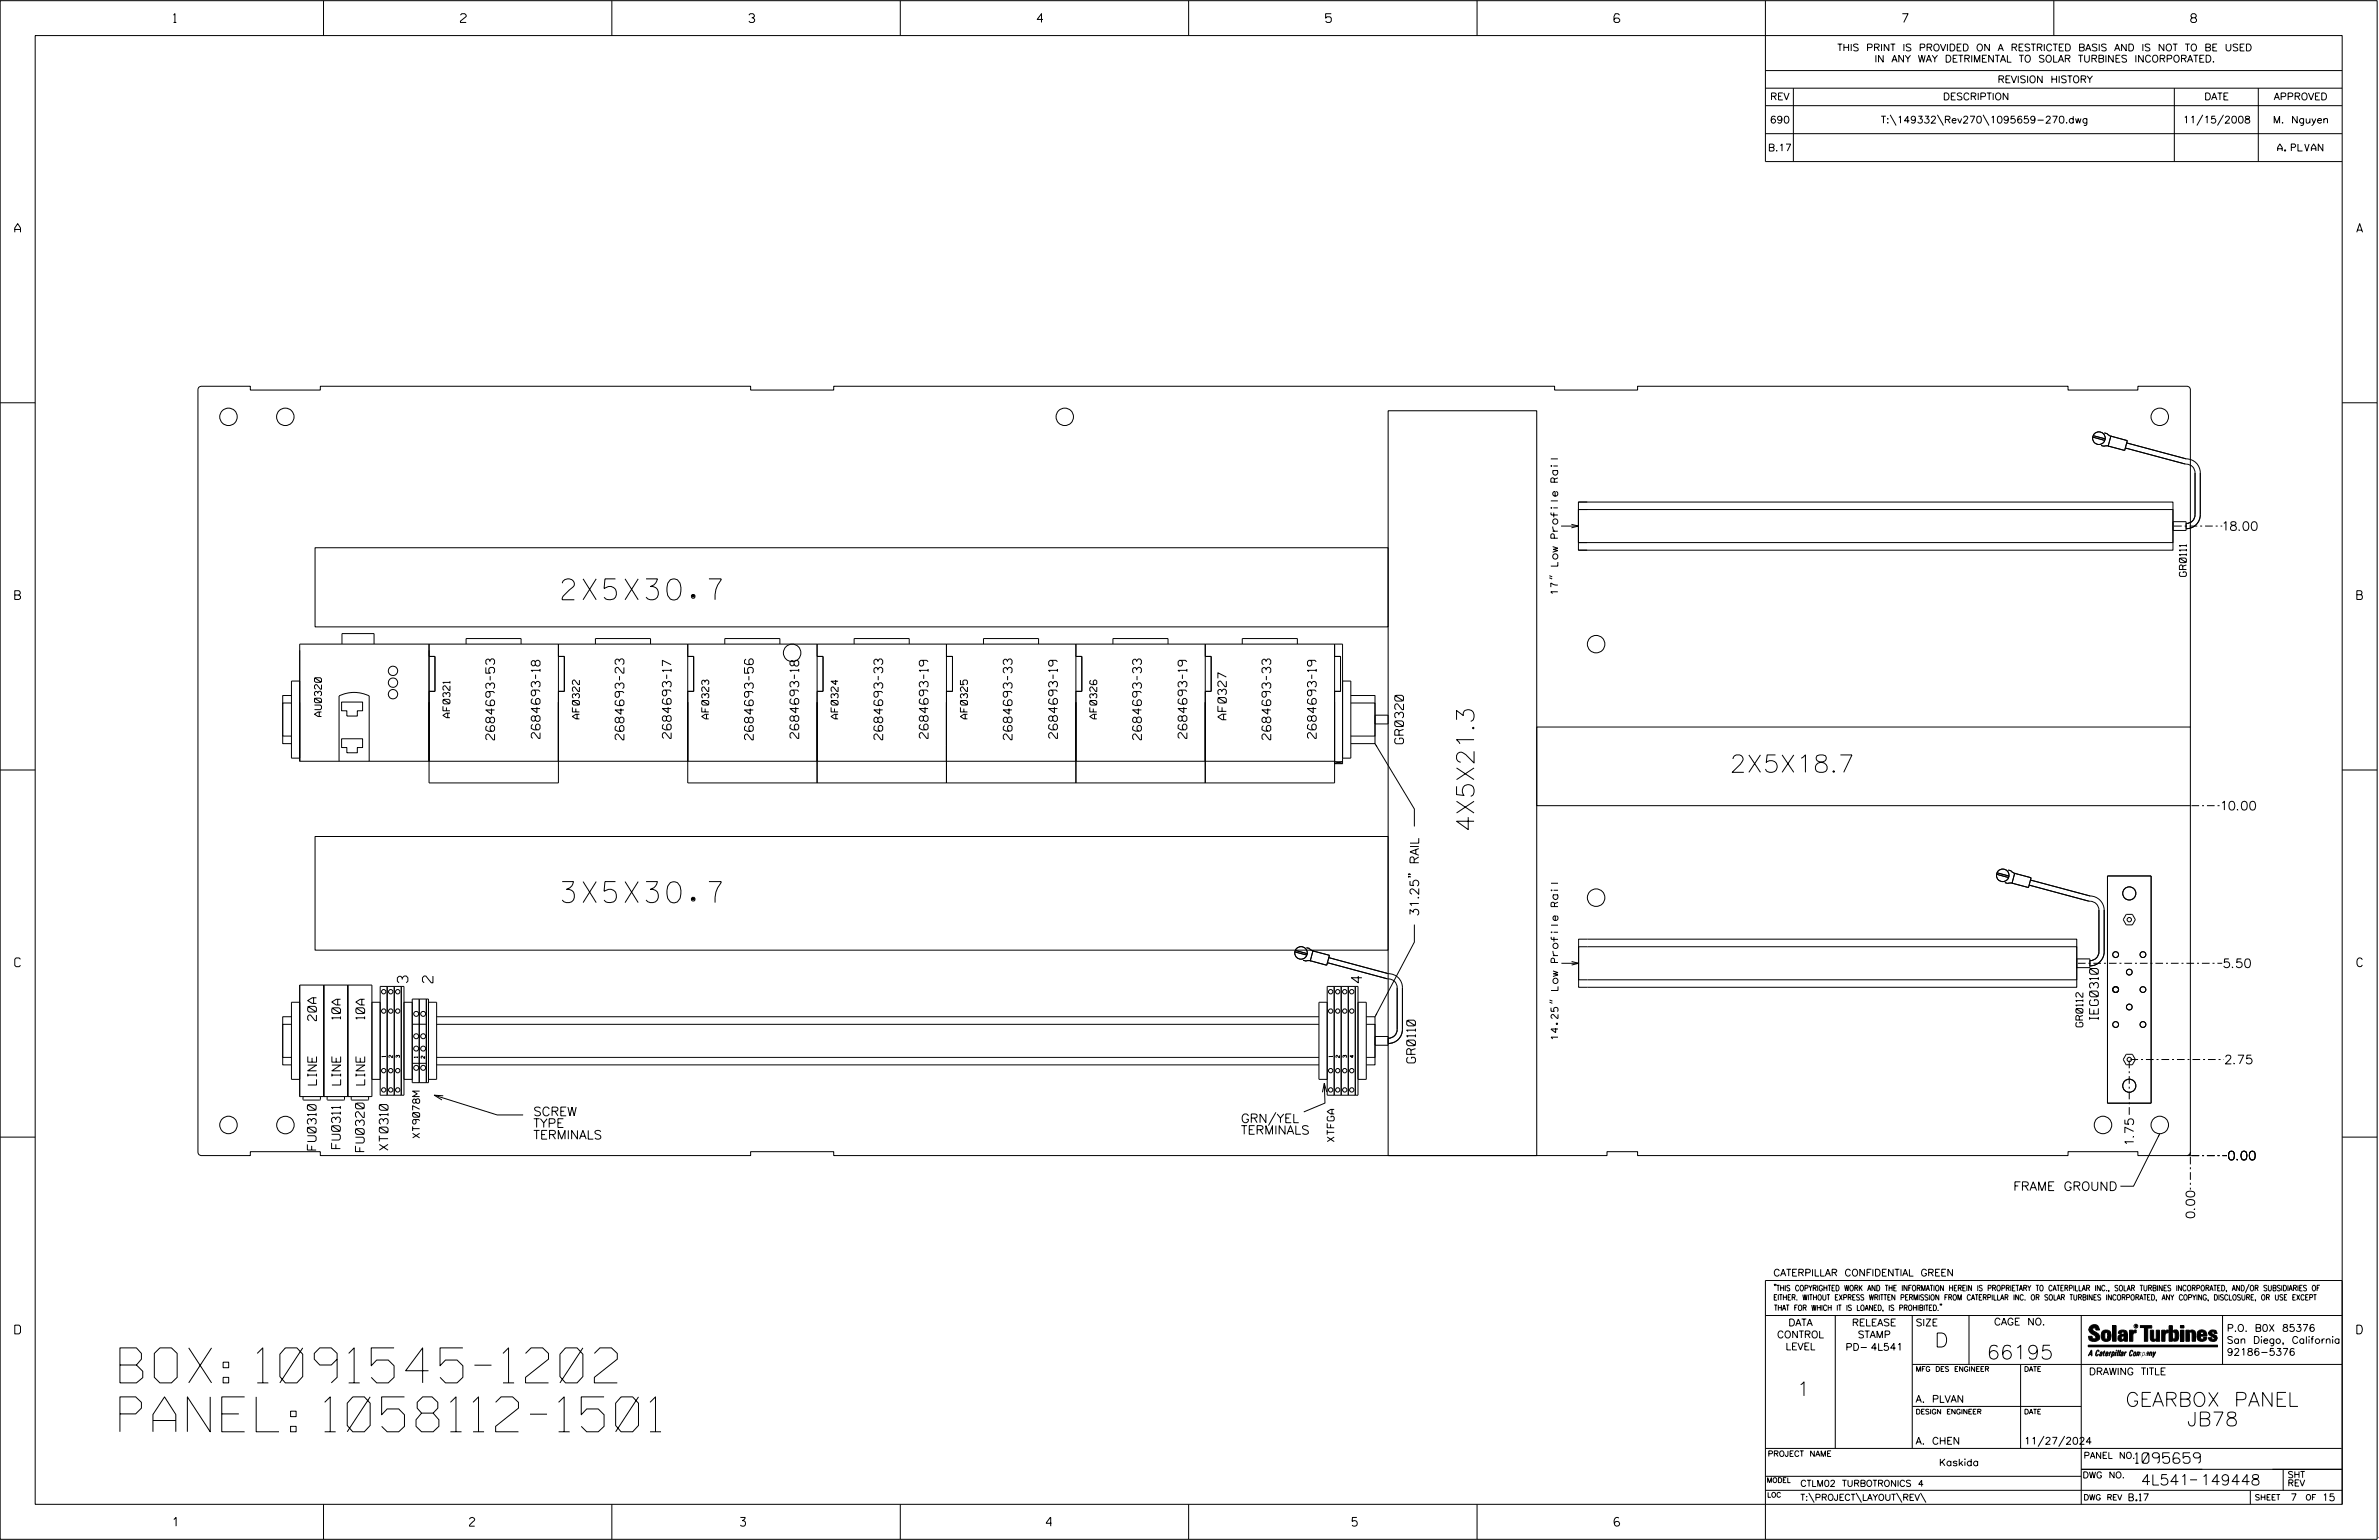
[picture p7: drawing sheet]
<svg xmlns="http://www.w3.org/2000/svg" width="864mm" height="559mm" viewBox="0 0 864 559" stroke-linecap="round" stroke-linejoin="round" font-family="sans-serif">
<defs><g id="words">
<g font-size="12.7">
<text x="43.5" y="501.8">BOX: 1091545-1202</text>
<text x="43.5" y="519.5">PANEL: 1058112-1501</text>
</g>
<g font-size="7.6">
<text x="204.1" y="217.6">2X5X30.7</text>
<text x="204.1" y="327.5">3X5X30.7</text>
</g>
<g font-size="6.3">
<text x="627.9" y="280.3">2X5X18.7</text>
<text x="535.1" y="301.9" transform="rotate(-90 535.1 301.9)">4X5X21.3</text>
</g>
<g font-size="5.1">
<text x="702.3" y="488.8">D</text>
<text x="721.2" y="493.2">66195</text>
<text x="652.2" y="506.5">1</text>
<text x="771.6" y="510.3">GEARBOX PANEL</text>
<text x="793.9" y="517.4">JB78</text>
</g>
<g font-size="3.8">
<text x="148.1" y="356.6" transform="rotate(-90 148.1 356.6)">3</text>
<text x="157.2" y="356.6" transform="rotate(-90 157.2 356.6)">2</text>
<text x="494.4" y="356.6" transform="rotate(-90 494.4 356.6)">4</text>
<text x="775.1" y="531">1095659</text>
<text x="777.2" y="538.9">4L541</text>
<text x="798.8" y="538.9">149448</text>
</g>
<g font-size="3.2">
<text x="63" y="8.2">1</text>
<text x="167.2" y="8.2">2</text>
<text x="271.8" y="8.2">3</text>
<text x="376.5" y="8.2">4</text>
<text x="481.2" y="8.2">5</text>
<text x="690.6" y="8.2">7</text>
<text x="795.3" y="8.2">8</text>
<text x="5.4" y="84.3">A</text>
<text x="855.5" y="84.3">A</text>
<text x="807.3" y="192.5">18.00</text>
<text x="5.4" y="217.5">B</text>
<text x="855.6" y="217.5">B</text>
<text x="179.5" y="268.5" transform="rotate(-90 179.5 268.5)">2684693-53</text>
<text x="196" y="267.9" transform="rotate(-90 196 267.9)">2684693-18</text>
<text x="226.5" y="268.5" transform="rotate(-90 226.5 268.5)">2684693-23</text>
<text x="243.6" y="267.9" transform="rotate(-90 243.6 267.9)">2684693-17</text>
<text x="273.5" y="268.5" transform="rotate(-90 273.5 268.5)">2684693-56</text>
<text x="289.9" y="267.9" transform="rotate(-90 289.9 267.9)">2684693-18</text>
<text x="320.4" y="268.4" transform="rotate(-90 320.4 268.4)">2684693-33</text>
<text x="336.9" y="267.9" transform="rotate(-90 336.9 267.9)">2684693-19</text>
<text x="367.4" y="268.4" transform="rotate(-90 367.4 268.4)">2684693-33</text>
<text x="383.9" y="267.9" transform="rotate(-90 383.9 267.9)">2684693-19</text>
<text x="414.3" y="268.4" transform="rotate(-90 414.3 268.4)">2684693-33</text>
<text x="430.8" y="267.9" transform="rotate(-90 430.8 267.9)">2684693-19</text>
<text x="461.3" y="268.4" transform="rotate(-90 461.3 268.4)">2684693-33</text>
<text x="477.8" y="267.9" transform="rotate(-90 477.8 267.9)">2684693-19</text>
<text x="509.5" y="269.9" transform="rotate(-90 509.5 269.9)">GR0320</text>
<text x="806.7" y="293.9">10.00</text>
<text x="515" y="332.5" transform="rotate(-90 515 332.5)">31.25&quot; RAIL</text>
<text x="5.4" y="350.8">C</text>
<text x="807.3" y="351.1">5.50</text>
<text x="855.6" y="350.8">C</text>
<text x="114.9" y="370.4" transform="rotate(-90 114.9 370.4)">20A</text>
<text x="123.6" y="369.8" transform="rotate(-90 123.6 369.8)">10A</text>
<text x="132.4" y="369.8" transform="rotate(-90 132.4 369.8)">10A</text>
<text x="761.7" y="370" transform="rotate(-90 761.7 370)">IEG0310</text>
<text x="513.8" y="385.7" transform="rotate(-90 513.8 385.7)">GR0110</text>
<text x="807.8" y="386">2.75</text>
<text x="114.9" y="393.7" transform="rotate(-90 114.9 393.7)">LINE</text>
<text x="123.6" y="393.7" transform="rotate(-90 123.6 393.7)">LINE</text>
<text x="132.4" y="393.7" transform="rotate(-90 132.4 393.7)">LINE</text>
<text x="193.6" y="404.9">SCREW</text>
<text x="450.5" y="407.4">GRN/YEL</text>
<text x="193.6" y="413.3">TERMINALS</text>
<text x="193.6" y="409.1">TYPE</text>
<text x="450.5" y="411.6">TERMINALS</text>
<text x="114.7" y="417.3" transform="rotate(-90 114.7 417.3)">FU0310</text>
<text x="123.6" y="416.8" transform="rotate(-90 123.6 416.8)">FU0311</text>
<text x="132.2" y="417.9" transform="rotate(-90 132.2 417.9)">FU0320</text>
<text x="140.9" y="417.3" transform="rotate(-90 140.9 417.3)">XT0310</text>
<text x="774.5" y="415" transform="rotate(-90 774.5 415)">1.75</text>
<text x="809" y="420.9">0.00</text>
<text x="730.8" y="432">FRAME GROUND</text>
<text x="796.7" y="441.9" transform="rotate(-90 796.7 441.9)">0.00</text>
<text x="5.4" y="484">D</text>
<text x="855.6" y="484">D</text>
<text x="62.8" y="553.8">1</text>
<text x="170.4" y="553.8">2</text>
<text x="268.8" y="553.8">3</text>
<text x="379.8" y="553.8">4</text>
<text x="490.8" y="553.8">5</text>
<text x="585.9" y="553.8">6</text>
</g>
<text font-size="3.1" x="445.2" y="261.2" transform="rotate(-90 445.2 261.2)">AF0327</text>
<g font-size="2.5">
<text x="666.9" y="18.5">THIS PRINT IS PROVIDED ON A RESTRICTED BASIS AND IS NOT TO BE USED</text>
<text x="680.5" y="22.6">IN ANY WAY DETRIMENTAL TO SOLAR TURBINES INCORPORATED.</text>
<text x="725.1" y="30">REVISION HISTORY</text>
<text x="642.6" y="36.3">REV</text>
<text x="705.3" y="36.3">DESCRIPTION</text>
<text x="800.2" y="36.3">DATE</text>
<text x="825.4" y="36.3">APPROVED</text>
<text x="642.5" y="44.7">690</text>
<text x="682.8" y="44.7">T:\149332\Rev270\1095659-270.dwg</text>
<text x="792.4" y="44.7">11/15/2008</text>
<text x="825.1" y="44.7">M. Nguyen</text>
<text x="641.8" y="54.8">B.17</text>
<text x="826.8" y="54.8">A. PLVAN</text>
<text x="793.7" y="209.1" transform="rotate(-90 793.7 209.1)">GR0111</text>
<text x="565.5" y="215.6" transform="rotate(-90 565.5 215.6)">17&quot; Low Profile Rail</text>
<text x="116.7" y="260" transform="rotate(-90 116.7 260)">AU0320</text>
<text x="163.3" y="260.4" transform="rotate(-90 163.3 260.4)">AF0321</text>
<text x="210.3" y="260.8" transform="rotate(-90 210.3 260.8)">AF0322</text>
<text x="257.3" y="260.8" transform="rotate(-90 257.3 260.8)">AF0323</text>
<text x="304.2" y="260.8" transform="rotate(-90 304.2 260.8)">AF0324</text>
<text x="351.2" y="260.8" transform="rotate(-90 351.2 260.8)">AF0325</text>
<text x="398.2" y="260.8" transform="rotate(-90 398.2 260.8)">AF0326</text>
<text x="565.6" y="377.2" transform="rotate(-90 565.6 377.2)">14.25&quot; Low Profile Rail</text>
<text x="756.1" y="372.6" transform="rotate(-90 756.1 372.6)">GR0112</text>
<text x="152.3" y="412.9" transform="rotate(-90 152.3 412.9)">XT9078M</text>
<text x="484.3" y="414.2" transform="rotate(-90 484.3 414.2)">XTFGA</text>
<text x="643.8" y="463">CATERPILLAR CONFIDENTIAL GREEN</text>
<text x="645.1" y="485.5">CONTROL</text>
<text x="649.2" y="481.1">DATA</text>
<text x="672.3" y="481.1">RELEASE</text>
<text x="674.4" y="485.5">STAMP</text>
<text x="695.4" y="481.1">SIZE</text>
<text x="723.8" y="480.8">CAGE NO.</text>
<text x="808.4" y="483.1">P.O. B0X 85376</text>
<text x="648.2" y="489.8">LEVEL</text>
<text x="669.9" y="490">PD- 4L541</text>
<text x="808.4" y="487.5">San Diego, California</text>
<text x="808.4" y="491.8">92186-5376</text>
<text x="758.3" y="498.9">DRAWING TITLE</text>
<text x="695.4" y="508.9">A. PLVAN</text>
<text x="695.4" y="524.1">A. CHEN</text>
<text x="734.8" y="524.1">11/27/2024</text>
<text x="703.9" y="531.9">Kaskida</text>
<text x="772.8" y="544.6">B.17</text>
<text x="831.4" y="544.6">7</text>
<text x="842.9" y="544.6">15</text>
</g>
<g font-size="2.3">
<text x="756.4" y="529.2">PANEL NO.</text>
<text x="653.5" y="539.4">CTLM02 TURBOTRONICS 4</text>
<text x="756" y="536.3">DWG NO.</text>
<text x="830.4" y="539.3">REV</text>
<text x="830.4" y="536.2">SHT</text>
<text x="653.5" y="544.5">T:\PROJECT\LAYOUT\REV\</text>
</g>
<g font-size="2">
<text x="643.8" y="468.4">&quot;THIS COPYRIGHTED WORK AND THE INFORMATION HEREIN IS PROPRIETARY TO CATERPILLAR INC., SOLAR TURBINES INCORPORATED, AND/OR SUBSIDIARIES OF</text>
<text x="643.8" y="471.8">EITHER. WITHOUT EXPRESS WRITTEN PERMISSION FROM CATERPILLAR INC. OR SOLAR TURBINES INCORPORATED, ANY COPYING, DISCLOSURE, OR USE EXCEPT</text>
<text x="644" y="475.6">THAT FOR WHICH IT IS LOANED, IS PROHIBITED.&quot;</text>
<text x="641.7" y="528.5">PROJECT NAME</text>
<text x="756.3" y="544.3">DWG REV</text>
<text x="818.5" y="544.3">SHEET</text>
<text x="836.9" y="544.3">OF</text>
</g>
<g font-size="1.8">
<text x="695.4" y="497.6">MFG DES ENGINEER</text>
<text x="734.8" y="497.6">DATE</text>
<text x="695.4" y="513.1">DESIGN ENGINEER</text>
<text x="734.8" y="513.1">DATE</text>
<text x="641.3" y="538">MODEL</text>
<text x="641.5" y="543.3">LOC</text>
</g>
<g font-size="1.3">
<text x="139.9" y="383.5" transform="rotate(-90 139.9 383.5)">1</text>
<text x="142.5" y="383.8" transform="rotate(-90 142.5 383.8)">2</text>
<text x="145" y="383.8" transform="rotate(-90 145 383.8)">3</text>
<text x="151.6" y="383.8" transform="rotate(-90 151.6 383.8)">1</text>
<text x="483.7" y="383.5" transform="rotate(-90 483.7 383.5)">1</text>
<text x="486.2" y="383.8" transform="rotate(-90 486.2 383.8)">2</text>
<text x="488.8" y="383.8" transform="rotate(-90 488.8 383.8)">3</text>
<text x="491.3" y="383.8" transform="rotate(-90 491.3 383.8)">4</text>
<text x="154.2" y="384" transform="rotate(-90 154.2 384)">2</text>
</g>
<text font-size=".9" x="775.1" y="481.7">R</text>
</g></defs>
<g fill="none" stroke="#000" stroke-width=".36">
<path d="M.1 .2h862.8v558.4h-862.8zM12.8 12.9h837.4v533h-837.4zM117.4 .2v12.7M222.1 .2v12.7M326.8 .2v12.7M431.5 .2v12.7M536.2 .2v12.7M587.9 5.5l-.5-.5h-1l-.5 1v1.7l.5 .4h1l.6-.4v-.6l-.6-.5h-1l-.5 .5M640.9 .2v58.4h209.3M745.6 .2v12.7M640.9 25.6h209.3M640.9 32h209.3"/>
<path d="M640.9 38.3h209.3M651 32v26.6M789.3 32v26.6M819.8 32v26.6M640.9 48.5h209.3M686.2 41.7l2.1 3.8M703.3 41.7l2.2 3.8M719.9 41.7l2.1 3.8M799.6 41.7l-2.1 3.8M807.2 41.7l-2.2 3.8M.1 146.2h12.7M72.2 140.5l.9-.3h17.8v1.3h25.4v-1.3h156.2v1.3h30.1v-1.3h261.7v1.3h30.2v-1.3h156.2v1.3h25.4v-1.3h18.1l.7 .5 .2 .7v276.6a1.33 1.33 0 0 1-1.2 1.3h-17.8v-1.4h-25.4v1.4h-156.2v-1.4h-11.1v1.4h-280.8v-1.4h-30.1v1.4h-156.2v-1.4h-25.4v1.4h-17.8a1.26 1.26 0 0 1-1.2-1.3v-276.6z"/>
<path d="M503.9 149h53.9v270.3h-53.9zM759.7 158.6l4.3 1.2M759.8 158.1l4.4 1.1M763.9 157.1l1 .3 1.6 .9M766.3 158.3l5.9 1.6-.9 3.5-6-1.5zM850.2 146.2h12.7M762.7 161.6l1.1 .3h1.7M771.5 162.6l21.7 5.7a3.3 3.3 0 0 1 3.6 3.3v15.2a3.1 3.1 0 0 1-3.2 3.1M772 160.7l21.6 5.8a5.1 5.1 0 0 1 5.1 5.1v15.2a5.1 5.1 0 0 1-5.1 5M114.4 198.8h389.5v28.7h-389.5zM566.7 190.9h6.3M570.4 190.3l2.6 .6-2.6 .6"/>
<path d="M573 184.9h215.8v12h-215.8M573 182.2h215.8v17.4h-215.8M576.2 182.2h-3.2v17.4h3.2M576.2 184.9h-3.2v12h3.2M788.8 189.3h4.8v3.2h-4.8zM562.4 209.7l1.1 .4M562.4 208.9l1.1 .4M124.1 233.7v-3.8h11.7v3.8M155.8 238.2h2.1v12.7h-2.1M155.8 233.7v50.4h46.9v-50.4M169.2 233.7v-2h20v2M202.7 238.2h2.2v12.7h-2.2"/>
<path d="M216.1 233.7v-2h20v2M249.7 233.7v50.4h234.8v-50.4M249.7 238.2h2.1v12.7h-2.1M263.1 233.7v-2h20v2M296.6 238.2h2.2v12.7h-2.2M296.6 233.7v50.4M310.1 233.7v-2h20v2M343.6 238.2h2.2v12.7h-2.2M343.6 233.7v50.4M357 233.7v-2h20v2M390.6 238.2h2.1v12.7h-2.1M390.6 233.7v50.4"/>
<path d="M404 233.7v-2h20v2M437.5 238.2h2.2v12.7h-2.2M437.5 233.7v50.4M451 233.7v-2h20v2M484.5 238.2h2.1v12.7h-2.1M105.8 252.4h-3.2v17.4h3.2M105.8 255.1h-3.2v12h3.2M108.8 247.1h-3v28h3M124 254.7h7.6v3.2h-1.9v1.9h-3.8v-1.9h-1.9zM487.4 247.1h3v28h-3M490.4 255.1h8.7v12h-8.7M490.4 252.4h8.7v17.4h-8.7"/>
<path d="M499.1 259.5h4.8v3.2h-4.8zM.1 279.4h12.7M123.1 276.2v-23.7a12.4 12.4 0 0 1 10.9 0v23.7M124 268.1h7.6v3.2h-1.9v1.9h-3.8v-1.9h-1.9zM484.5 276.2h-375.7v-42.5h378.6v43.4M484.5 276.4l2.9 .7h-2.9l2.9-.7zM499.1 269.8l14.3 23.7v6.4M795.1 263.8h-237.3v28.5h237.3M850.2 279.4h12.7M114.4 303.5h389.5v41.3h-389.5zM511.4 318v.3v-.3l.7 .3M511.4 317.1v.3v-.3l.7 .3"/>
<path d="M724.8 317.3l4.3 1.1M724.9 316.7l4.4 1.2M729 315.7l1 .3 1.6 .9M731.3 316.9l6 1.6-.9 3.6-6-1.6zM737.1 319.3l21.7 5.8a5.2 5.2 0 0 1 5 5.1v15.2a5.2 5.2 0 0 1-5.2 5.1M765 317.9h15.9v82.4h-15.9zM513.4 335.5v6.3l-14.3 27.1M727.8 320.3l1 .3 1.8-.1M736.6 321.2l21.7 5.8a3.4 3.4 0 0 1 3.6 3.2v15.2a3.3 3.3 0 0 1-3.3 3.2M771.8 331.8h2.3l1.1 1.9-1.1 1.9h-2.3l-1.1-1.9zM108.8 357.4h26.2v40.5h-26.2zM117.5 357.4v40.5"/>
<path d="M126.3 357.4v40.5M138 357.9h8.6v39.5h-8.6zM140.5 357.9v39.5M143.1 357.9v39.5M145.7 357.9v39.5M470 345.4l4.4 1.2M470.2 344.9l4.4 1.1M473 348.4l1.1 .3h1.8M474.3 343.9l1 .2 .8 .8 .7 .2M476.6 345.1l6 1.5-1 3.6-5.9-1.6zM481.8 357.9h11.2v39.5h-11.2zM481.9 349.3l21.6 5.8a3.3 3.3 0 0 1 3.7 3.3v15.2a3.2 3.2 0 0 1-3.3 3.1"/>
<path d="M482.4 347.5l21.6 5.8a5.1 5.1 0 0 1 5.1 5.1v15.2a5.1 5.1 0 0 1-5.2 5M484.3 357.9v39.5M486.9 357.9v39.5M489.4 357.9v39.5M492 357.9v39.5M566.8 349.5h6.3M570.5 348.9l2.6 .6-2.6 .7M573.1 340.8h180.8v17.4h-180.8zM573.1 343.5h180.8v12h-180.8zM753.9 347.9h4.7v3.2h-4.7zM105.8 368.9h-3.2v17.5h3.2M105.8 371.7h-3.2v12h3.2"/>
<path d="M108.8 363.7h-3v28h3M135 363.7h3M146.6 363.7h3M149.6 362.5h5.9v30.4h-5.9zM149.6 371.7h5.2M152.2 362.5v30.4M154.8 362.5v30.4M155.5 363.7h3v28h-3M158.5 368.9h320.3M158.5 371.7h320.3M481.8 363.7h-3v28h3M493 363.7h3v28h-3"/>
<path d="M496 371.7h3.1v12h-3.1M496 368.9h3.1v17.5h-3.1M499.1 376.1h4.8v3.2h-4.8zM562.5 363.6l1 .5M562.5 362.9l1 .4M110 397.9v1l.2 .3h5.9l.2-.3v-1M118.7 397.9v1l.3 .3h5.8l.3-.3v-1M127.5 397.9v1l.2 .3h5.8l.3-.3v-1M135 391.7h3M146.6 391.7h3M149.6 385.8h5.2M157.7 397.4l22.8 7.2h9.4"/>
<path d="M158.5 383.7h320.3M158.5 386.4h320.3M160.9 397.6l-3.2-.2 2.7 1.7M480.7 393.1l.3 7.2-7.7 3.2M481.6 396.3l-.9-3.2-.6 3.2M771.8 382.6h2.3l1.1 1.9-1.1 1.9h-2.3l-1.1-1.9zM.1 412.6h12.7M463.2 403.6l-2.8 4.8M784 411.4l-9.5 19h-4.8M795.1 418v1.3h-1.2M850.2 412.6h12.7M640.9 477.3h209.3"/>
<path d="M644.2 466.1l-.1 .4M644.7 466.1l-.2 .4M666.2 477.3v48.3M694.2 477.3v48.3M704.4 473.3l-.1 .4M704.8 473.3l-.1 .4M714.8 477.3v17.8M755.5 477.3v68.6M806.8 477.3v17.8M816.5 466l-1.4 3.1M850.2 464.6h-209.3v94M850.2 464.8v81.1"/>
<path d="M694.2 495.1h156M733.5 495.1v30.5M758.6 481.4a2.02 2.02 0 0 1 3.1-.1l.5 1.3h-1.3l-.2-.6-.4-.2-.6 .1-.1 .4 .4 .7a2.46 2.46 0 0 1 2.2 2.9 2.83 2.83 0 0 1-3.8 .3l-.3-1.3h1.3l.2 .7 .6 .3 .5-.2 .2-.5-.4-.6-1.9-1.2-.4-.9zM759.2 491.3h-.7l.7-1.2v1.9h.2l-.1-2.1-1.3 2.1 .5-.5h.7M761.3 490l.3-.2 .4 .3-.1 .3-.3-.4-.4 .3-.3 1.6h.4l.4-.5-.3 .6-.4 .1-.3-.4zM762.6 490.6l.5-.1-.1 1.4h-.9a.74 .74 0 0 1 .9-.8l-.3 .7-.5 .1 .2-.5 .6-.2v-.5l-.7 .2zM763 483.2a2.17 2.17 0 0 1 3.1 0l.3 1.4-.3 1.5a2.17 2.17 0 0 1-3.1 0l-.3-1.5zM763.6 490.5l.4-.4 .2 .6h-.3l-.3 .9 .2 .4-.3-.1zM764.1 483.7l.5-.4 .4 .3v2.2l-.4 .2-.5-.2zM764.6 491.1l.6 .2v-.7l-.4-.1-.4 .6-.1 .8h.6M764.6 491.1l-.1 .8h.4M764.6 482.6v.8"/>
<path d="M764.8 490.7l.4 .1v.3h-.6zM765 491.5l-.1 .4zM766 490.5l-.5 1.5zM766 490.8l.4-.3-.4 .4M766.9 481h1.3v5.7h-1.3zM767 490.8l.5 .1-.3 .8-.4 .2zM767.3 490.5h-.5l-.5 2M767.3 490.5a.8 .8 0 0 1 .2 1 .8 .8 0 0 1-.9 .4l-.1 .6M767.3 490.5l-.1 .2M768.1 490.5l-.4 1.5zM768.2 489.9h.3l-.1 .2h-.2zM769 489.9l-.5 2.1z"/>
<path d="M769.7 489.9l-.6 2.1zM770.1 491.4l.5-.3-.5 .8zM770.4 491.9h.1M770.6 491.1l.1-.4-.7 .2 .1-.3 .6-.1 .2 .3-.5 1.1M770.6 491.1a.74 .74 0 0 0-.8 .8h.6M771 484.8h-.7l-.3 .6 .4 .7 .5-.3 .1-2.4h-.8l-.1 .4h-1.2a1.71 1.71 0 0 1 1.8-1.3 1.71 1.71 0 0 1 1.6 1.4v2.8h-1.1l-.1-.6M771 484.2l-1.5 .1a1.41 1.41 0 0 0 0 2.4l.5 .1 1.1-.7M771.2 486.1h-.1M771.4 490.5l.1 .3 .4-.3-.9 1.5zM771.5 490.8h.1M773 482.7h1.2v.5l.5-.5 .7-.1v1h-.6l-.5 .4-.1 2.7h-1.2zM773.3 490.3l.6-.4 .4 .2-.1 .4-.3-.4a1.28 1.28 0 0 0-.5 1.8l.6-.4-.1 .4-.8 .1z"/>
<path d="M774.7 490.8l.5-.3a.88 .88 0 0 1 .2 .9 .88 .88 0 0 1-.7 .7l-.2-.2zM774.8 490.9h.5l-.3 1h-.3l-.2-.2zM775.2 490.5l-.1 .2M776.8 481h4.3v.9h-1.5v4.8h-1.3M776.8 490.6l-.8 .2v-.3l-.4 1.5 .8-1.3v1.3l.3-1.2M779.3 491.1h.4M779.6 490.5h.3l-.3 1.4M779.6 490.7h.2l-.1 .4M779.7 491.1l-.1 .4M779.7 491.1l-.4 .2M780.1 492l.4-1.5 .1 .3 .3-.3 .3 .2-.3 1.3v-1.3l-.7 1.3M780.6 482.7h1.2v2.7l.1 .4 .4 .3 .4-.7v-2.7h1.2l.1 4h-1.3v-.5l-1.1 .6-.7-.3-.3-.7z"/>
<path d="M781.6 492.5l1-2-.8 1.3-.2-1.3-.2 2M784.7 482.7h1.2v.5l.5-.5 .7-.1v1h-.5l-.6 .4-.1 2.7h-1.2zM787.4 481h1.2v2a1.4 1.4 0 0 1 2.2 .2l.1 1.4-.4 1.9-1.5 .1-.4-.5v-1l.5 .9 .5-.3v-2.1l-.5-.4-.5 .7v2.8h-1.2zM791.5 482.7h1.3v4h-1.3zM791.5 481h1.3v.9h-1.3zM793.5 482.7h1.3v.4l.7-.5 1.1 .2 .4 .6v3.3h-1.2l-.3-3.4-.7 .2v3.2h-1.3zM794.8 483.1h.1M797.7 483.2a1.92 1.92 0 0 1 2.4-.5 1.92 1.92 0 0 1 1 2.1h-2.3v.8l.6 .5 .5-.3v-.5h1.2a1.83 1.83 0 0 1-2.1 1.4 1.83 1.83 0 0 1-1.5-2.1zM798.8 484.2v.6M799.1 483.4h.6l.2 .8h-1.1zM804.6 482.9a1.84 1.84 0 0 0-2.9 .8 3.3 3.3 0 0 0 2.2 1.9l-.5 .5-.4-.3-.1-.4h-1.2l.1 .6a1.92 1.92 0 0 0 2.9 .4M804.9 483.8h-1.2l-.2-.6-.5 .1-.1 .3 .1 .3 1.8 .9"/>
<path d="M805.1 488.1h-47.1v.6h47.1M694.2 510.3h61.3M640.9 525.6h209.2M640.9 535.7h114.6M742 521.1l-2.2 3.8M749.5 521.1l-2.2 3.8M755.5 533.2h94.7M795 537h2.6M828.8 533.2v7.6M117.4 545.9v12.7M222.1 545.9v12.7M326.8 545.9v12.7"/>
<path d="M431.5 545.9v12.7M536.2 545.9v12.7M640.9 540.8h209.3M656.6 541.7l2 3.5M673.8 541.7l1.9 3.5M688.4 541.7l2 3.5M697.2 541.7l1.9 3.5M816.9 541v4.9M863.5 558h.1"/>
<circle cx="83" cy="151.3" r="3.2"/>
<circle cx="103.6" cy="151.3" r="3.2"/>
<circle cx="386.5" cy="151.3" r="3.2"/>
<circle cx="761.9" cy="159" r="2.29"/>
<circle cx="784" cy="151.3" r="3.2"/>
<circle cx="287.6" cy="236.9" r="3.2"/>
<circle cx="579.4" cy="233.7" r="3.2"/>
<circle cx="142.7" cy="243.4" r="1.69"/>
<circle cx="142.7" cy="251.9" r="1.69"/>
<circle cx="142.7" cy="247.7" r="1.69"/>
<circle cx="727" cy="317.6" r="2.28"/>
<circle cx="579.4" cy="325.7" r="3.2"/>
<circle cx="773" cy="333.7" r=".8"/>
<circle cx="773" cy="324.2" r="2.38"/>
<circle cx="139.3" cy="359.8" r=".79"/>
<circle cx="141.8" cy="359.9" r=".8"/>
<circle cx="144.4" cy="359.9" r=".8"/>
<circle cx="472.3" cy="345.8" r="2.27"/>
<circle cx="483" cy="359.9" r=".8"/>
<circle cx="485.6" cy="359.8" r=".79"/>
<circle cx="488.2" cy="359.9" r=".8"/>
<circle cx="490.7" cy="359.9" r=".8"/>
<circle cx="768" cy="346.4" r="1.05"/>
<circle cx="768" cy="359.1" r="1.05"/>
<circle cx="772.9" cy="352.7" r="1.05"/>
<circle cx="777.9" cy="346.4" r="1.06"/>
<circle cx="777.9" cy="359.1" r="1.05"/>
<circle cx="139.3" cy="366.9" r=".79"/>
<circle cx="141.8" cy="366.9" r=".79"/>
<circle cx="144.4" cy="366.9" r=".79"/>
<circle cx="151.1" cy="376" r=".9"/>
<circle cx="151.1" cy="367.9" r=".9"/>
<circle cx="153.6" cy="376" r=".9"/>
<circle cx="153.6" cy="367.9" r=".9"/>
<circle cx="483" cy="366.9" r=".79"/>
<circle cx="485.6" cy="366.9" r=".78"/>
<circle cx="488.2" cy="366.9" r=".79"/>
<circle cx="490.7" cy="366.9" r=".79"/>
<circle cx="768" cy="371.8" r="1.06"/>
<circle cx="772.9" cy="365.4" r="1.05"/>
<circle cx="777.9" cy="371.8" r="1.06"/>
<circle cx="139.3" cy="395.5" r=".79"/>
<circle cx="139.3" cy="388.5" r=".79"/>
<circle cx="141.8" cy="395.5" r=".8"/>
<circle cx="141.8" cy="388.5" r=".79"/>
<circle cx="144.4" cy="395.5" r=".8"/>
<circle cx="144.4" cy="388.5" r=".79"/>
<circle cx="151.1" cy="380.5" r=".9"/>
<circle cx="151.1" cy="387.5" r=".9"/>
<circle cx="153.6" cy="380.5" r=".9"/>
<circle cx="153.6" cy="387.5" r=".9"/>
<circle cx="483" cy="395.5" r=".8"/>
<circle cx="483" cy="388.5" r=".79"/>
<circle cx="485.6" cy="395.5" r=".79"/>
<circle cx="485.6" cy="388.5" r=".78"/>
<circle cx="488.2" cy="395.5" r=".8"/>
<circle cx="488.2" cy="388.5" r=".79"/>
<circle cx="490.7" cy="395.5" r=".8"/>
<circle cx="490.7" cy="388.5" r=".79"/>
<circle cx="773" cy="384.4" r=".8"/>
<circle cx="773" cy="394" r="2.38"/>
<circle cx="82.9" cy="408.2" r="3.2"/>
<circle cx="103.6" cy="408.2" r="3.2"/>
<circle cx="763.4" cy="408.2" r="3.2"/>
<circle cx="784" cy="408.2" r="3.2"/>
<circle cx="775.4" cy="481.2" r=".69"/>
</g>
<g fill="#000">
<path d="M499.1 269.8l.9 1-.4 .2zM499.6 367.7l.3 .2-.8 1zM784 411.4l-.4 1.2-.3-.2zM768.1 490.5l-.4 1.5zM768.2 489.9h.3l-.1 .2h-.2zM769 489.9l-.5 2.1zM769.7 489.9l-.6 2.1zM791.5 481h1.3v.9h-1.3zM791.5 482.7h1.3v4h-1.3zM758 488.1h47.1v.6h-47.1z"/>
<path d="M759.2 489.9l-1.2 2.1 .5-.5h.7v.5h.2zM759.2 490.1v1.2h-.7z" fill-rule="evenodd"/>
<path d="M758.6 481.4a2.02 2.02 0 0 1 3.1-.1l.5 1.3h-1.3l-.2-.6-.4-.2-.6 .1-.1 .4 .4 .7a2.46 2.46 0 0 1 2.2 2.9 2.83 2.83 0 0 1-3.8 .3l-.3-1.3h1.3l.2 .7 .6 .3 .5-.2 .2-.5-.4-.6-1.9-1.2-.4-.9z" fill-rule="evenodd"/>
<path d="M761.3 490l.3-.2 .4 .3-.1 .3-.3-.4-.4 .3-.3 1.6h.4l.4-.5-.3 .6-.4 .1-.3-.4z" fill-rule="evenodd"/>
<path d="M762.6 490.6l.5-.1-.1 1.4h-.9a.74 .74 0 0 1 .9-.8l-.6 .3-.2 .5 .5-.1 .3-.6v-.5l-.7 .2z" fill-rule="evenodd"/>
<path d="M763.6 490.5l.4-.4 .2 .6h-.3l-.3 .9 .2 .4-.3-.1z" fill-rule="evenodd"/>
<path d="M764.8 490.5l.5 .3-.1 .5h-.6l.6-.2v-.3l-.4-.1-.3 1.2h.4l.3-.4-.6 .6-.3-.2v-.4z" fill-rule="evenodd"/>
<path d="M763 483.2a2.17 2.17 0 0 1 3.1 0l.3 1.4-.3 1.5a2.17 2.17 0 0 1-3.1 0l-.3-1.5zM764.1 483.7v2.1l.5 .2 .4-.2v-2.2l-.4-.3z" fill-rule="evenodd"/>
<path d="M766 490.5v.3l.4-.1-.4 .2-.5 1.1z" fill-rule="evenodd"/>
<path d="M766.8 490.5l-.5 2 .3-.6a.71 .71 0 0 0 .9-.5 .71 .71 0 0 0-.4-.9zM767 490.8l.5 .1-.3 .8-.4 .2z" fill-rule="evenodd"/>
<path d="M766.9 481h1.3v5.7h-1.3z" fill-rule="evenodd"/>
<path d="M770.1 490.6l.6-.1 .2 .3-.4 1.2-.5 .1-.2-.5 .3-.5h.5l-.7 .5v.3l.4-.1 .4-.9-.5-.2-.2 .2z" fill-rule="evenodd"/>
<path d="M769.4 482.8l-.5 1h1.2l.1-.4h.8v.8l-1.5 .1a1.41 1.41 0 0 0 0 2.4l.5 .1 1.1-.7 .1 .6h1.1v-2.8a1.79 1.79 0 0 0-2.4-1.2zM770.3 484.8h.7l-.1 1-.5 .3-.4-.7z" fill-rule="evenodd"/>
<path d="M771.4 490.5l.1 .3 .4-.3-.9 1.5z" fill-rule="evenodd"/>
<path d="M773 482.7h1.2v.5l.5-.5 .7-.1v1h-.6l-.5 .4-.1 2.7h-1.2z" fill-rule="evenodd"/>
<path d="M773.3 490.3l.6-.4 .4 .2-.1 .4-.3-.4a1.28 1.28 0 0 0-.5 1.8l.6-.4-.3 .5h-.6z" fill-rule="evenodd"/>
<path d="M774.7 490.8l-.2 1.1h.7a.96 .96 0 0 0 0-1.4zM774.8 490.9h.5l-.1 .6-.5 .4-.2-.2z" fill-rule="evenodd"/>
<path d="M776 490.5v.3l.4-.3 .2 .3 .7-.2-.3 1.4v-1.3l-.6 1.3v-1.3l-.8 1.3z" fill-rule="evenodd"/>
<path d="M776.8 481h4.3v.9h-1.5v4.8h-1.3v-4.8h-1.5z" fill-rule="evenodd"/>
<path d="M777.9 490.5l-.5 2 .3-.6a.71 .71 0 0 0 .9-.5 .71 .71 0 0 0-.4-.9zM778.1 490.8l.3-.1 .1 .4-.5 .8-.2-.5z" fill-rule="evenodd"/>
<path d="M779.3 490.6l.6-.1-.3 1.5-.7-.1a.67 .67 0 0 1 .8-.8l-.6 .3-.1 .5 .4-.1 .4-.9-.4-.2-.3 .2z" fill-rule="evenodd"/>
<path d="M780.5 490.5l.1 .3 .3-.3 .3 .2-.3 1.3v-1.3l-.8 1.3z" fill-rule="evenodd"/>
<path d="M780.6 482.7h1.2v2.7l.1 .4 .4 .3 .4-.7v-2.7h1.2l.1 4h-1.3v-.5l-1.1 .6-.7-.3-.3-.7z" fill-rule="evenodd"/>
<path d="M781.6 490.5l.2 1.3 .8-1.3-1.2 2z" fill-rule="evenodd"/>
<path d="M784.7 482.7h1.2v.5l.5-.5 .7-.1v1h-.5l-.6 .4-.1 2.7h-1.2z" fill-rule="evenodd"/>
<path d="M787.4 481h1.2v2a1.4 1.4 0 0 1 2.2 .2l.1 1.4-.4 1.9-1.5 .1-.4-.5v-1l.5 .9 .5-.3v-2.1l-.5-.4-.5 .7v2.8h-1.2z" fill-rule="evenodd"/>
<path d="M793.5 482.7h1.3v.4a1.29 1.29 0 0 1 2.2 .3v3.3h-1.2l-.3-3.4-.7 .2v3.2h-1.3z" fill-rule="evenodd"/>
<path d="M797.7 483.2a1.92 1.92 0 0 1 2.4-.5 1.92 1.92 0 0 1 1 2.1h-2.3v.8l.6 .5 .5-.3v-.5h1.2a1.83 1.83 0 0 1-2.1 1.4 1.83 1.83 0 0 1-1.5-2.1zM799.1 483.4l-.3 .8h1.1l-.2-.8z" fill-rule="evenodd"/>
<path d="M801.9 483.2a1.94 1.94 0 0 1 3 .1v.5h-1.2l-.2-.6-.5 .1-.1 .3 .1 .3 1.8 .9a1.2 1.2 0 0 1 .1 1.3 1.2 1.2 0 0 1-1.2 .7l-1.6-.4-.4-1h1.2l.1 .4 .4 .3 .5-.5a3.3 3.3 0 0 1-2.2-1.9z" fill-rule="evenodd"/>
<circle cx="761.4" cy="492" r=".07"/>
<circle cx="762.2" cy="485.1" r=".07"/>
<circle cx="769.3" cy="492" r=".07"/>
<circle cx="773.1" cy="486.7" r=".07"/>
<circle cx="791.5" cy="486.7" r=".07"/>
<circle cx="791.5" cy="481" r=".07"/>
<circle cx="794.8" cy="486.7" r=".07"/>
</g>
<path d="M789.2 190.9h17.5M795.5 292.3h10.6M754.3 349.5h52.4M772.9 384.8v20.6M773.4 384.5h33.9M795.1 419.7v12M795.5 419.3h12.9" fill="none" stroke="#000" stroke-width=".36" stroke-dasharray="2.8 1.1 .7 1.1" stroke-linecap="butt"/>
<use href="#words"/>
</svg>
